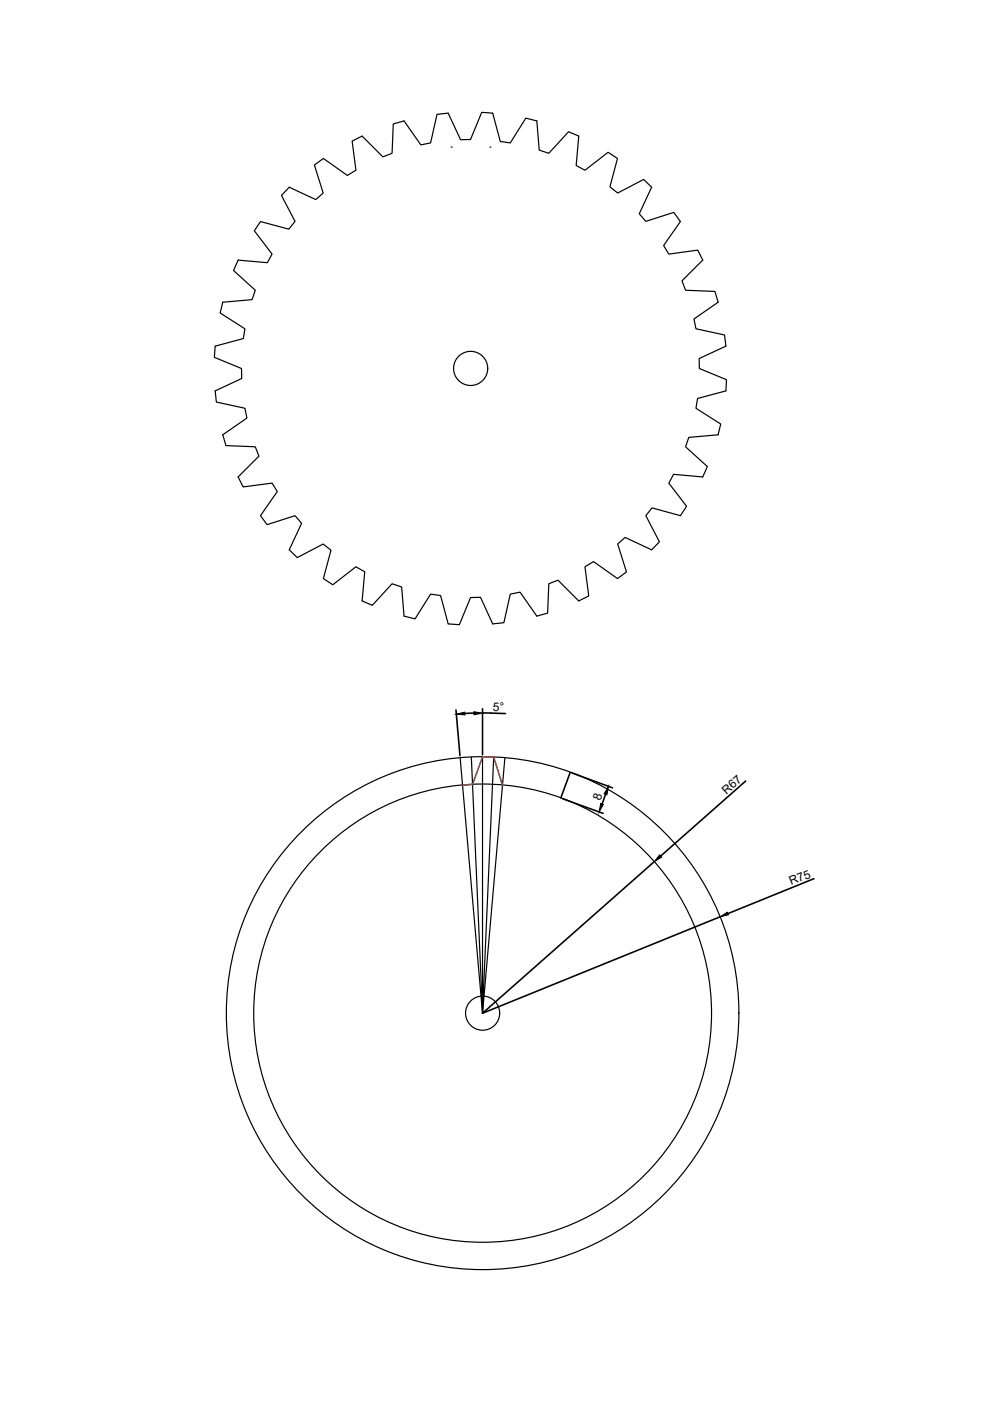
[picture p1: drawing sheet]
<svg xmlns="http://www.w3.org/2000/svg" width="210mm" height="297mm" viewBox="0 0 210 297" stroke-linecap="round" stroke-linejoin="round" font-family="sans-serif">
<defs><g id="words">
<g font-size="2.5">
<text x="104.5" y="150.7" transform="rotate(1 104.5 150.7)">5°</text>
<text x="127.3" y="169.9" transform="rotate(-71 127.3 169.9)">8</text>
<text x="154" y="168.5" transform="rotate(-41 154 168.5)">R67</text>
<text x="167.8" y="187.7" transform="rotate(-22 167.8 187.7)">R75</text>
</g>
</g></defs>
<!-- layer: 0 -->
<g fill="none" stroke="#000" stroke-width=".25">
<path d="M61.3 39.7l5.7 2.6 1.5-1.4-1.8-5.9 1.9-1.4 5 3.6 1.9-1.1-.8-6.2 2.1-1 4.4 4.4 1.9-.8 .3-6.2 2.3-.7 3.5 5.1 2.1-.4 1.4-6.1 2.3-.2 2.6 5.6h2.2l2.3-5.8 2.4 .2 1.6 6 2.1 .3 3.3-5.3 2.3 .6 .5 6.2 2.1 .7 4.2-4.6 2.1 1-.5 6.2 1.8 1 4.9-3.8 2 1.3-1.6 6 1.7 1.3 5.5-2.9 1.7 1.7-2.7 5.6 1.4 1.6 6-1.9 1.4 2-3.6 5.1 1.1 1.8 6.1-.9 1.1 2.1-4.4 4.4 .8 2 6.2 .3 .7 2.3-5.2 3.5 .5 2.1 6 1.3 .3 2.4-5.7 2.6 .1 2.1 5.7 2.4-.1 2.4-6 1.6-.3 2.1 5.2 3.3-.5 2.3-6.3 .5-.6 2 4.6 4.2-1 2.2-6.2-.5-1 1.8 3.8 4.9-1.3 2-6.1-1.6-1.3 1.6 2.9 5.6-1.6 1.7-5.7-2.7-1.5 1.4 1.8 6-1.9 1.4-5.1-3.6-1.8 1.1 .8 6.2-2.1 1-4.4-4.4-1.9 .8-.3 6.2-2.3 .6-3.5-5.1-2.1 .5-1.4 6-2.3 .3-2.6-5.7-2.1 .1-2.4 5.7-2.4-.1-1.6-6-2.1-.3-3.3 5.2-2.3-.6-.5-6.2-2.1-.6-4.2 4.5-2.1-.9 .5-6.2-1.8-1-4.9 3.8-2-1.3 1.6-6-1.7-1.4-5.5 2.9-1.7-1.6 2.7-5.7-1.4-1.6-6 1.9-1.4-1.9 3.6-5.1-1.1-1.8-6.2 .8-1-2.1 4.4-4.4-.8-2-6.2-.2-.7-2.3 5.2-3.6-.5-2-6-1.4-.3-2.3 5.7-2.7-.1-2.1-5.7-2.3 .1-2.4 6-1.6 .3-2.1-5.2-3.3 .5-2.3 6.3-.6 .6-2-4.6-4.2 1-2.2 6.2 .6 1-1.8-3.8-5 1.3-1.9 6 1.6 1.4-1.7-2.9-5.5zM95.7 31.2h.1M103.9 31.2h.1M97.6 160.7l4.7 54.1M99.9 160.5l2.4 54.3 4.7-54.1M102.3 160.5v54.3l2.4-54.3"/>
<circle cx="99.8" cy="78.1" r="3.6"/>
<circle cx="102.3" cy="214.8" r="54.4"/>
<circle cx="102.3" cy="214.8" r="48.6"/>
<circle cx="102.3" cy="214.8" r="3.6"/>
</g>
<path d="M98.1 166.5l2.1-.2 2.1-5.8h2.4l1.8 6" fill="none" stroke="#cd2027" stroke-width=".34"/>
<path d="M96.7 150.5l.8 9.7M100.5 151.2l-1.9 .1M102.3 150.3v9.7M102.3 151.2h1.8M104.1 151.2l3.1 .1M119.3 169.4l8.6 3.1M120.9 163.8l-2 5.4M121.3 163.9l8.6 3.1M128.4 168.4l-.7 2.1M158.1 165.6l-18 15.9M138.7 182.7l-36.4 32.1 50.4-20.4M172.6 186.3l-18.3 7.4" fill="none" stroke="#000" stroke-width=".34"/>
<path d="M96.8 151.4l1.7-.4 .1 .6zM100.5 150.9l1.8 .3-1.8 .3zM127.4 170.3l.5 .2-.9 1.7zM129 166.7l-.3 1.8-.6-.2zM139.9 181.3l.4 .4-1.6 1zM152.7 194.4l1.5-1 .3 .6z" fill="#000" stroke="#000" stroke-width=".21"/>
<use href="#words"/>
</svg>
